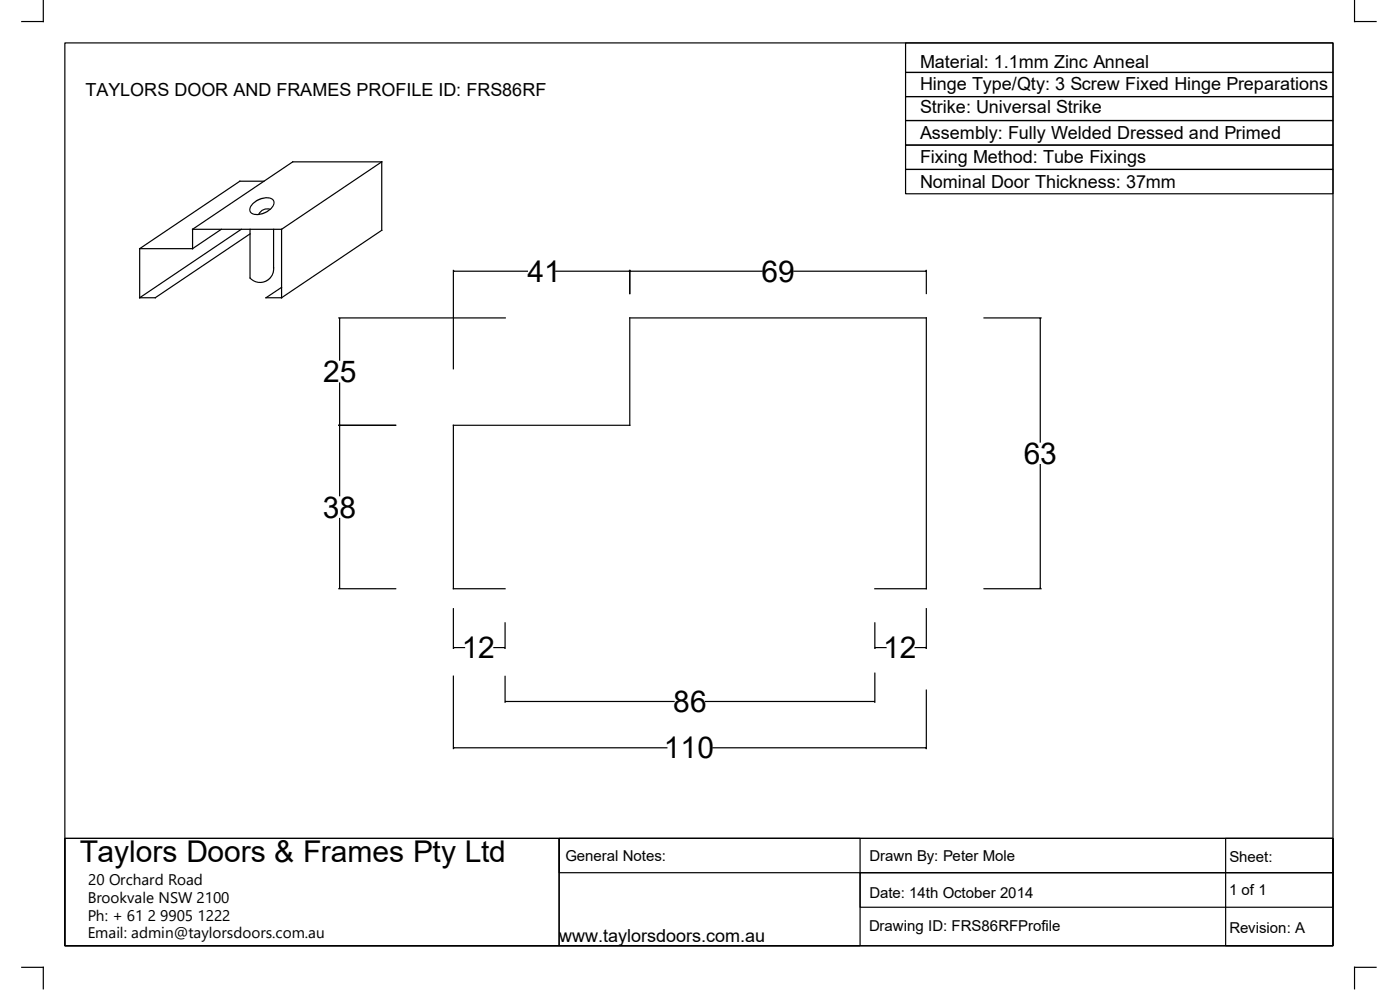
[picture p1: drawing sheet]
<svg xmlns="http://www.w3.org/2000/svg" width="297mm" height="210mm" viewBox="0 0 297 210" stroke-linecap="round" stroke-linejoin="round" font-family="sans-serif">
<defs><g id="words">
<g font-size="6.4">
<text x="111.9" y="59.8">41</text>
<text x="161.5" y="59.8">69</text>
<text x="68.5" y="81.1">25</text>
<text x="217.2" y="98.4">63</text>
<text x="68.5" y="109.8">38</text>
<text x="98" y="139.7">12</text>
<text x="187.3" y="139.7">12</text>
<text x="142.8" y="151">86</text>
<text x="140.8" y="160.9">110</text>
<text x="16.9" y="182.9">Taylors Doors &amp; Frames Pty Ltd</text>
</g>
<g font-size="3.8">
<text x="195.2" y="14.4">Material: 1.1mm Zinc Anneal</text>
<text x="18.1" y="20.4">TAYLORS DOOR AND FRAMES PROFILE ID: FRS86RF</text>
<text x="195.2" y="19.1">Hinge Type/Qty: 3 Screw Fixed Hinge Preparations</text>
<text x="195.2" y="23.9">Strike: Universal Strike</text>
<text x="195.2" y="29.4">Assembly: Fully Welded Dressed and Primed</text>
<text x="195.2" y="34.6">Fixing Method: Tube Fixings</text>
<text x="195.2" y="39.8">Nominal Door Thickness: 37mm</text>
<text x="118.6" y="199.9">www.taylorsdoors.com.au</text>
</g>
<g font-size="3.3">
<text x="18.6" y="191.5">Brookvale NSW 2100</text>
<text x="18.7" y="187.7">20 Orchard Road</text>
<text x="18.6" y="195.3">Ph: + 61 2 9905 1222</text>
<text x="18.6" y="199.1">Email: admin@taylorsdoors.com.au</text>
</g>
<g font-size="3.2">
<text x="120" y="182.6">General Notes:</text>
<text x="184.5" y="182.5">Drawn By: Peter Mole</text>
<text x="260.8" y="182.9">Sheet:</text>
<text x="184.4" y="190.4">Date: 14th October 2014</text>
<text x="260.7" y="189.9">1 of 1</text>
<text x="184.4" y="197.5">Drawing ID: FRS86RFProfile</text>
<text x="260.8" y="197.8">Revision: A</text>
</g>
</g></defs>
<g fill="none" stroke="#000" stroke-width=".25">
<path d="M9.2 0v4.6h-4.6M13.8 9.1h269v191.5h-269zM192.1 9.1h90.7v6.3h-90.7zM192.1 15.4h90.7v5.1h-90.7zM287.4 0v4.6h4.5M56 38.4h-5.1l-21.3 14.3M81 34.3h-18.9l-21.2 14.3M81 34.3v14.6l-21.3 14.3M81 34.3l-21.3 14.3M192.1 20.5h90.7v5.1h-90.7zM192.1 25.6h90.7v5.2h-90.7zM192.1 30.8h90.7v5.1h-90.7z"/>
<path d="M192.1 35.9h90.7v5.2h-90.7zM29.6 52.7v10.5M29.6 52.7h11.3M40.9 48.6v4.1M40.9 48.6h18.8M46.9 48.6l-6 4.1M51.2 48.6l-21.6 14.6M53 49.6l-20.1 13.6h-3.3M53 48.6v10.4M58 48.6v8.2M59.7 48.6v14.6M96.2 57.5h.2z"/>
<path d="M96.2 57.4v20.8M96.4 57.5h15.5M117.9 57.5h15.5M133.4 57.5h.2zM133.6 57.5h.2zM133.6 57.4v4.9M133.8 57.5h27.9M168.4 57.5h27.9M196.3 57.5h.2zM196.5 57.4v4.9M59.7 61l-3.3 2.2h3.3M71.9 67.4h35.3"/>
<path d="M72.1 67.4l-.1 .2zM72.1 67.6v8.8M208.7 67.4h12.2M220.7 67.4l-.1 .2zM220.7 67.6v26.2M71.9 90.2h12M72 90.1l.1 .1zM72.1 90.2l-.1 .2zM72.1 81.2v8.9M72.1 90.4v14.8M220.7 98.6v26.1M72.1 110v14.7"/>
<path d="M71.9 124.9h12M72 124.7l.1 .2zM96.2 137.4l.2-.1zM96.2 129.1v8.4M96.4 137.4h2.2M104.8 137.4h2.2M107 137.3l.1 .1zM107.1 124.9h-10.9v-34.7h37.4v-22.8h62.9v57.5h-10.9M107.1 132.1v5.4M185.6 137.4l.2-.1zM185.6 132.1v5.4M185.8 137.4h2.2"/>
<path d="M194.1 137.4h2.2M196.3 137.3l.2 .1zM196.5 129.1v8.4M208.7 124.9h12.2M220.6 124.7l.1 .2zM96.2 158.6l.2 .1zM96.2 143.4v15.4M96.4 158.6h45.1M107.1 148.8h.2zM107.1 143.5v5.5M107.3 148.8h35.7M149.7 148.8h35.7"/>
<path d="M151.3 158.6h45M185.4 148.8h.2zM185.6 142.8v6.2M196.3 158.6h.2zM196.5 146.4v12.4M13.8 177.8h269v22.8h-269zM13.8 177.8h104.8v22.8h-104.8zM118.6 177.8h63.9v22.8h-63.9zM118.6 177.8h164.2v7.3h-164.2zM260 177.8h22.8v22.8h-22.8zM182.5 185.1h100.3v7.3h-100.3zM4.6 205.2h4.6v4.6"/>
<path d="M291.9 205.2h-4.5v4.6"/>
</g>
<g fill="#000">
<path d="M53 58.8a2.77 2.77 0 0 0 3.3 .8 2.77 2.77 0 0 0 1.6-2.9h.3a3 3 0 0 1-1.8 3.1 3 3 0 0 1-3.5-.8zM55 45a2.09 2.09 0 0 1 2.4-.7v.3a1.81 1.81 0 0 0-2.5 1h-.2z"/>
<path d="M53.9 43.2a1.34 1.34 0 0 0-.5 1.9 3.6 3.6 0 0 0 4.6-2.1 1.21 1.21 0 0 0-1.7-.9 4.8 4.8 0 0 0-2.4 1.1zM53.7 43a3.8 3.8 0 0 1 4.2-.8 1.59 1.59 0 0 1-.6 2.4 3.8 3.8 0 0 1-4.1 .7 1.46 1.46 0 0 1 .5-2.3z"/>
</g>
<g fill="#000">
<path d="M96.2 57.5h.2zM133.4 57.5h.2zM133.6 57.5h.2zM196.3 57.5h.2zM72.1 67.4l-.1 .2zM220.7 67.4l-.1 .2zM72 90.1l.1 .1zM72.1 90.2l-.1 .2zM72 124.7l.1 .2zM96.2 137.4l.2-.1zM107 137.3l.1 .1zM185.6 137.4l.2-.1z"/>
<path d="M196.3 137.3l.2 .1zM220.6 124.7l.1 .2zM96.2 158.6l.2 .1zM107.1 148.8h.2zM185.4 148.8h.2zM196.3 158.6h.2z"/>
</g>
<use href="#words"/>
</svg>
